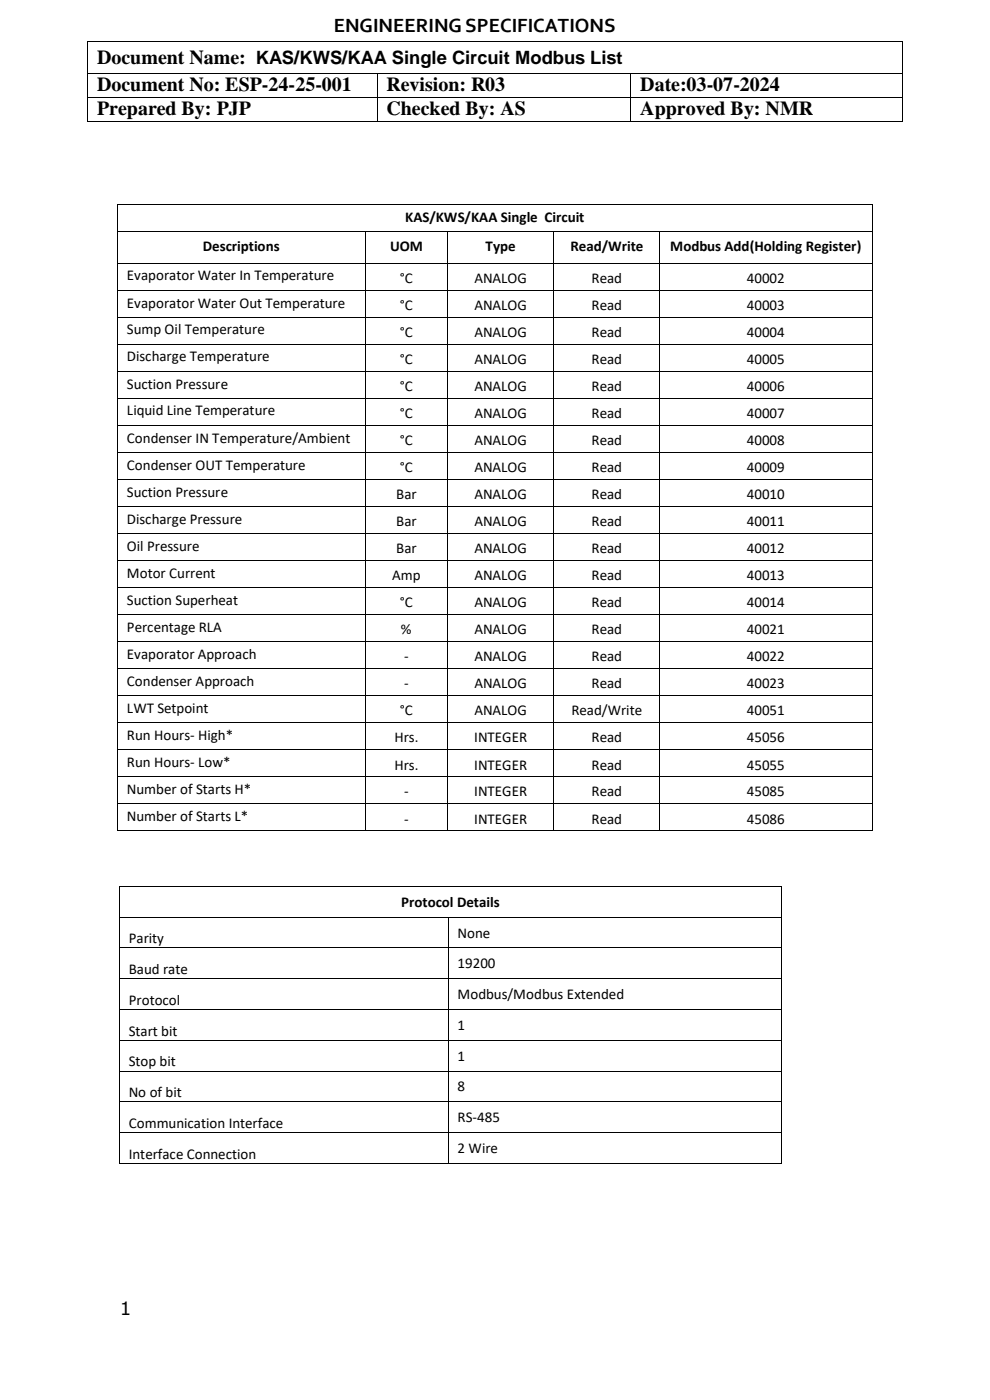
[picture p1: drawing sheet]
<svg xmlns="http://www.w3.org/2000/svg" width="210mm" height="297mm" viewBox="0 0 210 297" stroke-linecap="round" stroke-linejoin="round" font-family="sans-serif">
<defs><g id="words">
<g font-size="4.2">
<text x="70.8" y="6.8">ENGINEERINGSPECIFICATIONS</text>
<text x="20.6" y="13.6">Document Name: KAS/KWS/KAA Single Circuit Modbus List</text>
<text x="20.6" y="19.3">Document No: ESP-24-25-001</text>
<text x="82" y="19.3">Revision: R03</text>
<text x="135.8" y="19.3">Date:03-07-2024</text>
<text x="20.6" y="24.4">Prepared By: PJP</text>
<text x="82" y="24.4">Checked By: AS</text>
<text x="135.8" y="24.4">Approved By: NMR</text>
</g>
<text font-size="3.9" x="25.4" y="279">1</text>
<g font-size="3.2">
<text x="86" y="47">KAS/KWS/KAA Single Circuit</text>
<text x="43" y="53.3">Descriptions</text>
<text x="82.7" y="53.3">UOM</text>
<text x="103" y="53.3">Type</text>
<text x="121" y="53.3">Read/Write</text>
<text x="142.2" y="53.3">Modbus Add(Holding Register)</text>
<text x="26.9" y="59.5">Evaporator Water In Temperature</text>
<text x="26.9" y="65.2">Evaporator Water Out Temperature</text>
<text x="84.9" y="60">°C</text>
<text x="84.9" y="65.8">°C</text>
<text x="100.6" y="60">ANALOG</text>
<text x="100.6" y="65.8">ANALOG</text>
<text x="125.5" y="60">Read</text>
<text x="125.5" y="65.8">Read</text>
<text x="158.4" y="60">40002</text>
<text x="158.4" y="65.8">40003</text>
<text x="26.9" y="71">Sump Oil Temperature</text>
<text x="84.9" y="71.5">°C</text>
<text x="100.6" y="71.5">ANALOG</text>
<text x="125.5" y="71.5">Read</text>
<text x="158.4" y="71.5">40004</text>
<text x="26.9" y="76.7">Discharge Temperature</text>
<text x="84.9" y="77.2">°C</text>
<text x="100.6" y="77.2">ANALOG</text>
<text x="125.5" y="77.2">Read</text>
<text x="158.4" y="77.2">40005</text>
<text x="26.9" y="82.4">Suction Pressure</text>
<text x="84.9" y="83">°C</text>
<text x="100.6" y="83">ANALOG</text>
<text x="125.5" y="83">Read</text>
<text x="158.4" y="83">40006</text>
<text x="26.9" y="88.1">Liquid Line Temperature</text>
<text x="84.9" y="88.7">°C</text>
<text x="100.6" y="88.7">ANALOG</text>
<text x="125.5" y="88.7">Read</text>
<text x="158.4" y="88.7">40007</text>
<text x="26.9" y="93.9">Condenser IN Temperature/Ambient</text>
<text x="84.9" y="94.5">°C</text>
<text x="100.6" y="94.5">ANALOG</text>
<text x="125.5" y="94.5">Read</text>
<text x="158.4" y="94.5">40008</text>
<text x="26.9" y="99.6">Condenser OUT Temperature</text>
<text x="84.9" y="100.2">°C</text>
<text x="100.6" y="100.2">ANALOG</text>
<text x="125.5" y="100.2">Read</text>
<text x="158.4" y="100.2">40009</text>
<text x="26.9" y="105.4">Suction Pressure</text>
<text x="84" y="105.9">Bar</text>
<text x="100.6" y="105.9">ANALOG</text>
<text x="125.5" y="105.9">Read</text>
<text x="158.4" y="105.9">40010</text>
<text x="26.9" y="111.1">Discharge Pressure</text>
<text x="84" y="111.7">Bar</text>
<text x="100.6" y="111.7">ANALOG</text>
<text x="125.5" y="111.7">Read</text>
<text x="158.4" y="111.7">40011</text>
<text x="26.9" y="116.8">Oil Pressure</text>
<text x="84" y="117.4">Bar</text>
<text x="100.6" y="117.4">ANALOG</text>
<text x="125.5" y="117.4">Read</text>
<text x="158.4" y="117.4">40012</text>
<text x="26.9" y="122.6">Motor Current</text>
<text x="83.2" y="123.1">Amp</text>
<text x="100.6" y="123.1">ANALOG</text>
<text x="125.5" y="123.1">Read</text>
<text x="158.4" y="123.1">40013</text>
<text x="26.9" y="128.3">Suction Superheat</text>
<text x="84.9" y="128.8">°C</text>
<text x="100.6" y="128.8">ANALOG</text>
<text x="125.5" y="128.8">Read</text>
<text x="158.4" y="128.8">40014</text>
<text x="26.9" y="134">Percentage RLA</text>
<text x="85.1" y="134.6">%</text>
<text x="100.6" y="134.6">ANALOG</text>
<text x="125.5" y="134.6">Read</text>
<text x="158.4" y="134.6">40021</text>
<text x="26.9" y="139.8">Evaporator Approach</text>
<text x="85.7" y="140.3">-</text>
<text x="100.6" y="140.3">ANALOG</text>
<text x="125.5" y="140.3">Read</text>
<text x="158.4" y="140.3">40022</text>
<text x="26.9" y="145.5">Condenser Approach</text>
<text x="85.7" y="146">-</text>
<text x="100.6" y="146">ANALOG</text>
<text x="125.5" y="146">Read</text>
<text x="158.4" y="146">40023</text>
<text x="26.9" y="151.2">LWT Setpoint</text>
<text x="84.9" y="151.8">°C</text>
<text x="100.6" y="151.8">ANALOG</text>
<text x="121.2" y="151.8">Read/Write</text>
<text x="158.4" y="151.8">40051</text>
<text x="26.9" y="156.9">Run Hours- High*</text>
<text x="83.7" y="157.5">Hrs.</text>
<text x="100.6" y="157.5">INTEGER</text>
<text x="125.5" y="157.5">Read</text>
<text x="158.4" y="157.5">45056</text>
<text x="26.9" y="162.7">Run Hours- Low*</text>
<text x="83.7" y="163.3">Hrs.</text>
<text x="100.6" y="163.3">INTEGER</text>
<text x="125.5" y="163.3">Read</text>
<text x="158.4" y="163.3">45055</text>
<text x="26.9" y="168.4">Number of Starts H*</text>
<text x="85.7" y="169">-</text>
<text x="100.6" y="169">INTEGER</text>
<text x="125.5" y="169">Read</text>
<text x="158.4" y="169">45085</text>
<text x="26.9" y="174.2">Number of Starts L*</text>
<text x="85.7" y="174.7">-</text>
<text x="100.6" y="174.7">INTEGER</text>
<text x="125.5" y="174.7">Read</text>
<text x="158.4" y="174.7">45086</text>
<text x="85.1" y="192.4">Protocol Details</text>
<text x="27.3" y="200.1">Parity</text>
<text x="97.1" y="198.9">None</text>
<text x="27.3" y="206.7">Baud rate</text>
<text x="97.1" y="205.4">19200</text>
<text x="27.3" y="213.2">Protocol</text>
<text x="97.1" y="212">Modbus/Modbus Extended</text>
<text x="27.3" y="219.7">Start bit</text>
<text x="97.1" y="218.5">1</text>
<text x="27.3" y="226.3">Stop bit</text>
<text x="97.1" y="225">1</text>
<text x="27.3" y="232.8">No of bit</text>
<text x="97.1" y="231.6">8</text>
<text x="27.3" y="239.3">Communication Interface</text>
<text x="97.1" y="238.1">RS-485</text>
<text x="27.3" y="245.9">Interface Connection</text>
<text x="97.1" y="244.6">2 Wire</text>
</g>
</g></defs>
<g fill="#000">
<path d="M18.5 8.7h.2v.1h-.2z" fill-rule="evenodd"/>
<path d="M18.5 8.7h.2v.1h-.2z" fill-rule="evenodd"/>
<path d="M18.5 15.6h.2v.1h-.2z" fill-rule="evenodd"/>
<path d="M79.9 15.6h.2v.1h-.2z" fill-rule="evenodd"/>
<path d="M133.8 15.6h.1v.1h-.1z" fill-rule="evenodd"/>
<path d="M191.3 8.7h.2v.1h-.2z" fill-rule="evenodd"/>
<path d="M191.3 8.7h.2v.1h-.2z" fill-rule="evenodd"/>
<path d="M191.3 15.6h.2v.1h-.2z" fill-rule="evenodd"/>
<path d="M18.5 20.6h.2v.2h-.2z" fill-rule="evenodd"/>
<path d="M18.5 25.7h.2v.1h-.2z" fill-rule="evenodd"/>
<path d="M18.5 25.7h.2v.1h-.2z" fill-rule="evenodd"/>
<path d="M79.9 20.6h.2v.2h-.2z" fill-rule="evenodd"/>
<path d="M79.9 25.7h.2v.1h-.2z" fill-rule="evenodd"/>
<path d="M133.8 20.6h.1v.2h-.1z" fill-rule="evenodd"/>
<path d="M133.8 25.7h.1v.1h-.1z" fill-rule="evenodd"/>
<path d="M191.3 20.6h.2v.2h-.2z" fill-rule="evenodd"/>
<path d="M191.3 25.7h.2v.1h-.2z" fill-rule="evenodd"/>
<path d="M191.3 25.7h.2v.1h-.2z" fill-rule="evenodd"/>
<path d="M24.9 43.3h.2v.1h-.2z" fill-rule="evenodd"/>
<path d="M24.9 43.3h.2v.1h-.2z" fill-rule="evenodd"/>
<path d="M24.9 49h.2v.2h-.2z" fill-rule="evenodd"/>
<path d="M24.9 55.8h.2v.1h-.2z" fill-rule="evenodd"/>
<path d="M77.4 49h.1v.2h-.1z" fill-rule="evenodd"/>
<path d="M77.4 55.8h.1v.1h-.1z" fill-rule="evenodd"/>
<path d="M94.9 49h.2v.2h-.2z" fill-rule="evenodd"/>
<path d="M94.9 55.8h.2v.1h-.2z" fill-rule="evenodd"/>
<path d="M117.4 49h.1v.2h-.1z" fill-rule="evenodd"/>
<path d="M117.4 55.8h.1v.1h-.1z" fill-rule="evenodd"/>
<path d="M139.9 49h.2v.2h-.2z" fill-rule="evenodd"/>
<path d="M139.9 55.8h.2v.1h-.2z" fill-rule="evenodd"/>
<path d="M184.9 43.3h.2v.1h-.2z" fill-rule="evenodd"/>
<path d="M184.9 43.3h.2v.1h-.2z" fill-rule="evenodd"/>
<path d="M184.9 49h.2v.2h-.2z" fill-rule="evenodd"/>
<path d="M184.9 55.8h.2v.1h-.2z" fill-rule="evenodd"/>
<path d="M24.9 61.5h.2v.2h-.2z" fill-rule="evenodd"/>
<path d="M24.9 67.2h.2v.2h-.2z" fill-rule="evenodd"/>
<path d="M24.9 72.9h.2v.2h-.2z" fill-rule="evenodd"/>
<path d="M24.9 78.7h.2v.2h-.2z" fill-rule="evenodd"/>
<path d="M77.4 61.5h.1v.2h-.1z" fill-rule="evenodd"/>
<path d="M77.4 67.2h.1v.2h-.1z" fill-rule="evenodd"/>
<path d="M77.4 72.9h.1v.2h-.1z" fill-rule="evenodd"/>
<path d="M77.4 78.7h.1v.2h-.1z" fill-rule="evenodd"/>
<path d="M94.9 61.5h.2v.2h-.2z" fill-rule="evenodd"/>
<path d="M94.9 67.2h.2v.2h-.2z" fill-rule="evenodd"/>
<path d="M94.9 72.9h.2v.2h-.2z" fill-rule="evenodd"/>
<path d="M94.9 78.7h.2v.2h-.2z" fill-rule="evenodd"/>
<path d="M117.4 61.5h.1v.2h-.1z" fill-rule="evenodd"/>
<path d="M117.4 67.2h.1v.2h-.1z" fill-rule="evenodd"/>
<path d="M117.4 72.9h.1v.2h-.1z" fill-rule="evenodd"/>
<path d="M117.4 78.7h.1v.2h-.1z" fill-rule="evenodd"/>
<path d="M139.9 61.5h.2v.2h-.2z" fill-rule="evenodd"/>
<path d="M139.9 67.2h.2v.2h-.2z" fill-rule="evenodd"/>
<path d="M139.9 72.9h.2v.2h-.2z" fill-rule="evenodd"/>
<path d="M139.9 78.7h.2v.2h-.2z" fill-rule="evenodd"/>
<path d="M184.9 61.5h.2v.2h-.2z" fill-rule="evenodd"/>
<path d="M184.9 67.2h.2v.2h-.2z" fill-rule="evenodd"/>
<path d="M184.9 72.9h.2v.2h-.2z" fill-rule="evenodd"/>
<path d="M184.9 78.7h.2v.2h-.2z" fill-rule="evenodd"/>
<path d="M24.9 84.4h.2v.2h-.2z" fill-rule="evenodd"/>
<path d="M24.9 90.2h.2v.1h-.2z" fill-rule="evenodd"/>
<path d="M24.9 95.9h.2v.2h-.2z" fill-rule="evenodd"/>
<path d="M77.4 84.4h.1v.2h-.1z" fill-rule="evenodd"/>
<path d="M77.4 90.2h.1v.1h-.1z" fill-rule="evenodd"/>
<path d="M77.4 95.9h.1v.2h-.1z" fill-rule="evenodd"/>
<path d="M94.9 84.4h.2v.2h-.2z" fill-rule="evenodd"/>
<path d="M94.9 90.2h.2v.1h-.2z" fill-rule="evenodd"/>
<path d="M94.9 95.9h.2v.2h-.2z" fill-rule="evenodd"/>
<path d="M117.4 84.4h.1v.2h-.1z" fill-rule="evenodd"/>
<path d="M117.4 90.2h.1v.1h-.1z" fill-rule="evenodd"/>
<path d="M117.4 95.9h.1v.2h-.1z" fill-rule="evenodd"/>
<path d="M139.9 84.4h.2v.2h-.2z" fill-rule="evenodd"/>
<path d="M139.9 90.2h.2v.1h-.2z" fill-rule="evenodd"/>
<path d="M139.9 95.9h.2v.2h-.2z" fill-rule="evenodd"/>
<path d="M184.9 84.4h.2v.2h-.2z" fill-rule="evenodd"/>
<path d="M184.9 90.2h.2v.1h-.2z" fill-rule="evenodd"/>
<path d="M184.9 95.9h.2v.2h-.2z" fill-rule="evenodd"/>
<path d="M24.9 101.6h.2v.2h-.2z" fill-rule="evenodd"/>
<path d="M24.9 107.4h.2v.1h-.2z" fill-rule="evenodd"/>
<path d="M24.9 113.1h.2v.2h-.2z" fill-rule="evenodd"/>
<path d="M24.9 118.8h.2v.2h-.2z" fill-rule="evenodd"/>
<path d="M77.4 101.6h.1v.2h-.1z" fill-rule="evenodd"/>
<path d="M77.4 107.4h.1v.1h-.1z" fill-rule="evenodd"/>
<path d="M77.4 113.1h.1v.2h-.1z" fill-rule="evenodd"/>
<path d="M77.4 118.8h.1v.2h-.1z" fill-rule="evenodd"/>
<path d="M94.9 101.6h.2v.2h-.2z" fill-rule="evenodd"/>
<path d="M94.9 107.4h.2v.1h-.2z" fill-rule="evenodd"/>
<path d="M94.9 113.1h.2v.2h-.2z" fill-rule="evenodd"/>
<path d="M94.9 118.8h.2v.2h-.2z" fill-rule="evenodd"/>
<path d="M117.4 101.6h.1v.2h-.1z" fill-rule="evenodd"/>
<path d="M117.4 107.4h.1v.1h-.1z" fill-rule="evenodd"/>
<path d="M117.4 113.1h.1v.2h-.1z" fill-rule="evenodd"/>
<path d="M117.4 118.8h.1v.2h-.1z" fill-rule="evenodd"/>
<path d="M139.9 101.6h.2v.2h-.2z" fill-rule="evenodd"/>
<path d="M139.9 107.4h.2v.1h-.2z" fill-rule="evenodd"/>
<path d="M139.9 113.1h.2v.2h-.2z" fill-rule="evenodd"/>
<path d="M139.9 118.8h.2v.2h-.2z" fill-rule="evenodd"/>
<path d="M184.9 101.6h.2v.2h-.2z" fill-rule="evenodd"/>
<path d="M184.9 107.4h.2v.1h-.2z" fill-rule="evenodd"/>
<path d="M184.9 113.1h.2v.2h-.2z" fill-rule="evenodd"/>
<path d="M184.9 118.8h.2v.2h-.2z" fill-rule="evenodd"/>
<path d="M24.9 124.6h.2v.1h-.2z" fill-rule="evenodd"/>
<path d="M24.9 130.3h.2v.2h-.2z" fill-rule="evenodd"/>
<path d="M24.9 136h.2v.2h-.2z" fill-rule="evenodd"/>
<path d="M77.4 124.6h.1v.1h-.1z" fill-rule="evenodd"/>
<path d="M77.4 130.3h.1v.2h-.1z" fill-rule="evenodd"/>
<path d="M77.4 136h.1v.2h-.1z" fill-rule="evenodd"/>
<path d="M94.9 124.6h.2v.1h-.2z" fill-rule="evenodd"/>
<path d="M94.9 130.3h.2v.2h-.2z" fill-rule="evenodd"/>
<path d="M94.9 136h.2v.2h-.2z" fill-rule="evenodd"/>
<path d="M117.4 124.6h.1v.1h-.1z" fill-rule="evenodd"/>
<path d="M117.4 130.3h.1v.2h-.1z" fill-rule="evenodd"/>
<path d="M117.4 136h.1v.2h-.1z" fill-rule="evenodd"/>
<path d="M139.9 124.6h.2v.1h-.2z" fill-rule="evenodd"/>
<path d="M139.9 130.3h.2v.2h-.2z" fill-rule="evenodd"/>
<path d="M139.9 136h.2v.2h-.2z" fill-rule="evenodd"/>
<path d="M184.9 124.6h.2v.1h-.2z" fill-rule="evenodd"/>
<path d="M184.9 130.3h.2v.2h-.2z" fill-rule="evenodd"/>
<path d="M184.9 136h.2v.2h-.2z" fill-rule="evenodd"/>
<path d="M24.9 141.7h.2v.2h-.2z" fill-rule="evenodd"/>
<path d="M24.9 147.5h.2v.2h-.2z" fill-rule="evenodd"/>
<path d="M24.9 153.2h.2v.2h-.2z" fill-rule="evenodd"/>
<path d="M24.9 159h.2v.1h-.2z" fill-rule="evenodd"/>
<path d="M77.4 141.7h.1v.2h-.1z" fill-rule="evenodd"/>
<path d="M77.4 147.5h.1v.2h-.1z" fill-rule="evenodd"/>
<path d="M77.4 153.2h.1v.2h-.1z" fill-rule="evenodd"/>
<path d="M77.4 159h.1v.1h-.1z" fill-rule="evenodd"/>
<path d="M94.9 141.7h.2v.2h-.2z" fill-rule="evenodd"/>
<path d="M94.9 147.5h.2v.2h-.2z" fill-rule="evenodd"/>
<path d="M94.9 153.2h.2v.2h-.2z" fill-rule="evenodd"/>
<path d="M94.9 159h.2v.1h-.2z" fill-rule="evenodd"/>
<path d="M117.4 141.7h.1v.2h-.1z" fill-rule="evenodd"/>
<path d="M117.4 147.5h.1v.2h-.1z" fill-rule="evenodd"/>
<path d="M117.4 153.2h.1v.2h-.1z" fill-rule="evenodd"/>
<path d="M117.4 159h.1v.1h-.1z" fill-rule="evenodd"/>
<path d="M139.9 141.7h.2v.2h-.2z" fill-rule="evenodd"/>
<path d="M139.9 147.5h.2v.2h-.2z" fill-rule="evenodd"/>
<path d="M139.9 153.2h.2v.2h-.2z" fill-rule="evenodd"/>
<path d="M139.9 159h.2v.1h-.2z" fill-rule="evenodd"/>
<path d="M184.9 141.7h.2v.2h-.2z" fill-rule="evenodd"/>
<path d="M184.9 147.5h.2v.2h-.2z" fill-rule="evenodd"/>
<path d="M184.9 153.2h.2v.2h-.2z" fill-rule="evenodd"/>
<path d="M184.9 159h.2v.1h-.2z" fill-rule="evenodd"/>
<path d="M24.9 164.7h.2v.2h-.2z" fill-rule="evenodd"/>
<path d="M24.9 170.4h.2v.2h-.2z" fill-rule="evenodd"/>
<path d="M24.9 176.2h.2v.1h-.2z" fill-rule="evenodd"/>
<path d="M24.9 176.2h.2v.1h-.2z" fill-rule="evenodd"/>
<path d="M77.4 164.7h.1v.2h-.1z" fill-rule="evenodd"/>
<path d="M77.4 170.4h.1v.2h-.1z" fill-rule="evenodd"/>
<path d="M77.4 176.2h.1v.1h-.1z" fill-rule="evenodd"/>
<path d="M94.9 164.7h.2v.2h-.2z" fill-rule="evenodd"/>
<path d="M94.9 170.4h.2v.2h-.2z" fill-rule="evenodd"/>
<path d="M94.9 176.2h.2v.1h-.2z" fill-rule="evenodd"/>
<path d="M117.4 164.7h.1v.2h-.1z" fill-rule="evenodd"/>
<path d="M117.4 170.4h.1v.2h-.1z" fill-rule="evenodd"/>
<path d="M117.4 176.2h.1v.1h-.1z" fill-rule="evenodd"/>
<path d="M139.9 164.7h.2v.2h-.2z" fill-rule="evenodd"/>
<path d="M139.9 170.4h.2v.2h-.2z" fill-rule="evenodd"/>
<path d="M139.9 176.2h.2v.1h-.2z" fill-rule="evenodd"/>
<path d="M184.9 164.7h.2v.2h-.2z" fill-rule="evenodd"/>
<path d="M184.9 170.4h.2v.2h-.2z" fill-rule="evenodd"/>
<path d="M184.9 176.2h.2v.1h-.2z" fill-rule="evenodd"/>
<path d="M184.9 176.2h.2v.1h-.2z" fill-rule="evenodd"/>
<path d="M25.3 188h.2v.2h-.2z" fill-rule="evenodd"/>
<path d="M25.3 188h.2v.2h-.2z" fill-rule="evenodd"/>
<path d="M25.3 194.5h.2v.2h-.2z" fill-rule="evenodd"/>
<path d="M95.1 194.5h.2v.2h-.2z" fill-rule="evenodd"/>
<path d="M165.7 188h.2v.2h-.2z" fill-rule="evenodd"/>
<path d="M165.7 188h.2v.2h-.2z" fill-rule="evenodd"/>
<path d="M165.7 194.5h.2v.2h-.2z" fill-rule="evenodd"/>
<path d="M25.3 201h.2v.2h-.2z" fill-rule="evenodd"/>
<path d="M25.3 207.5h.2v.2h-.2z" fill-rule="evenodd"/>
<path d="M25.3 214.1h.2v.1h-.2z" fill-rule="evenodd"/>
<path d="M95.1 201h.2v.2h-.2z" fill-rule="evenodd"/>
<path d="M95.1 207.5h.2v.2h-.2z" fill-rule="evenodd"/>
<path d="M95.1 214.1h.2v.1h-.2z" fill-rule="evenodd"/>
<path d="M165.7 201h.2v.2h-.2z" fill-rule="evenodd"/>
<path d="M165.7 207.5h.2v.2h-.2z" fill-rule="evenodd"/>
<path d="M165.7 214.1h.2v.1h-.2z" fill-rule="evenodd"/>
<path d="M25.3 220.6h.2v.2h-.2z" fill-rule="evenodd"/>
<path d="M25.3 227.1h.2v.2h-.2z" fill-rule="evenodd"/>
<path d="M25.3 233.7h.2v.1h-.2z" fill-rule="evenodd"/>
<path d="M95.1 220.6h.2v.2h-.2z" fill-rule="evenodd"/>
<path d="M95.1 227.1h.2v.2h-.2z" fill-rule="evenodd"/>
<path d="M95.1 233.7h.2v.1h-.2z" fill-rule="evenodd"/>
<path d="M165.7 220.6h.2v.2h-.2z" fill-rule="evenodd"/>
<path d="M165.7 227.1h.2v.2h-.2z" fill-rule="evenodd"/>
<path d="M165.7 233.7h.2v.1h-.2z" fill-rule="evenodd"/>
<path d="M25.3 240.2h.2v.2h-.2z" fill-rule="evenodd"/>
<path d="M25.3 246.7h.2v.2h-.2z" fill-rule="evenodd"/>
<path d="M25.3 246.7h.2v.2h-.2z" fill-rule="evenodd"/>
<path d="M95.1 240.2h.2v.2h-.2z" fill-rule="evenodd"/>
<path d="M95.1 246.7h.2v.2h-.2z" fill-rule="evenodd"/>
<path d="M165.7 240.2h.2v.2h-.2z" fill-rule="evenodd"/>
<path d="M165.7 246.7h.2v.2h-.2z" fill-rule="evenodd"/>
<path d="M165.7 246.7h.2v.2h-.2z" fill-rule="evenodd"/>
</g>
<g fill="none" stroke="#000" stroke-width=".21">
<path d="M18.6 8.8v6.8M18.6 15.7v4.9M18.7 8.8h172.6M18.7 15.7h61.2M80 15.7v4.9M80.1 15.7h53.7M133.8 15.7v4.9M133.9 15.7h57.4M191.4 8.8v6.8M191.4 15.7v4.9M18.6 20.8v4.9M18.7 20.7h61.2"/>
<path d="M18.7 25.7h61.2M80 20.8v4.9M80.1 20.7h53.7M80.1 25.7h53.7M133.8 20.8v4.9M133.9 20.7h57.4M133.9 25.7h57.4M191.4 20.8v4.9M25 43.4v5.6M25 49.2v6.6M25 55.9v5.6M25.1 43.4h159.8"/>
<path d="M25.1 49.1h52.3M25.1 55.8h52.3M77.4 49.2v6.6M77.4 55.9v5.6M77.5 49.1h17.4M77.5 55.8h17.4M95 49.2v6.6M95 55.9v5.6M95.1 49.1h22.3M95.1 55.8h22.3M117.5 49.2v6.6M117.5 55.9v5.6"/>
<path d="M117.5 49.1h22.4M117.5 55.8h22.4M140 49.2v6.6M140 55.9v5.6M140.1 49.1h44.8M140.1 55.8h44.8M185 43.4v5.6M185 49.2v6.6M185 55.9v5.6M25 61.7v5.5M25 67.4v5.5M25 73.1v5.6"/>
<path d="M25 78.9v5.5M25.1 61.6h52.3M25.1 67.3h52.3M25.1 73h52.3M25.1 78.8h52.3M77.4 61.7v5.5M77.4 67.4v5.5M77.4 73.1v5.6M77.4 78.9v5.5M77.5 61.6h17.4M77.5 67.3h17.4M77.5 73h17.4"/>
<path d="M77.5 78.8h17.4M95 61.7v5.5M95 67.4v5.5M95 73.1v5.6M95 78.9v5.5M95.1 61.6h22.3M95.1 67.3h22.3M95.1 73h22.3M95.1 78.8h22.3M117.5 61.7v5.5M117.5 67.4v5.5M117.5 73.1v5.6"/>
<path d="M117.5 78.9v5.5M117.5 61.6h22.4M117.5 67.3h22.4M117.5 73h22.4M117.5 78.8h22.4M140 61.7v5.5M140 67.4v5.5M140 73.1v5.6M140 78.9v5.5M140.1 61.6h44.8M140.1 67.3h44.8M140.1 73h44.8"/>
<path d="M140.1 78.8h44.8M185 61.7v5.5M185 67.4v5.5M185 73.1v5.6M185 78.9v5.5M25 84.6v5.6M25 90.3v5.6M25 96.1v5.5M25.1 84.5h52.3M25.1 90.3h52.3M25.1 96h52.3M77.4 84.6v5.6"/>
<path d="M77.4 90.3v5.6M77.4 96.1v5.5M77.5 84.5h17.4M77.5 90.3h17.4M77.5 96h17.4M95 84.6v5.6M95 90.3v5.6M95 96.1v5.5M95.1 84.5h22.3M95.1 90.3h22.3M95.1 96h22.3M117.5 84.6v5.6"/>
<path d="M117.5 90.3v5.6M117.5 96.1v5.5M117.5 84.5h22.4M117.5 90.3h22.4M117.5 96h22.4M140 84.6v5.6M140 90.3v5.6M140 96.1v5.5M140.1 84.5h44.8M140.1 90.3h44.8M140.1 96h44.8M185 84.6v5.6"/>
<path d="M185 90.3v5.6M185 96.1v5.5M25 101.8v5.6M25 107.5v5.6M25 113.3v5.5M25 119v5.6M25.1 101.7h52.3M25.1 107.5h52.3M25.1 113.2h52.3M25.1 118.9h52.3M77.4 101.8v5.6M77.4 107.5v5.6"/>
<path d="M77.4 113.3v5.5M77.4 119v5.6M77.5 101.7h17.4M77.5 107.5h17.4M77.5 113.2h17.4M77.5 118.9h17.4M95 101.8v5.6M95 107.5v5.6M95 113.3v5.5M95 119v5.6M95.1 101.7h22.3M95.1 107.5h22.3"/>
<path d="M95.1 113.2h22.3M95.1 118.9h22.3M117.5 101.8v5.6M117.5 107.5v5.6M117.5 113.3v5.5M117.5 119v5.6M117.5 101.7h22.4M117.5 107.5h22.4M117.5 113.2h22.4M117.5 118.9h22.4M140 101.8v5.6M140 107.5v5.6"/>
<path d="M140 113.3v5.5M140 119v5.6M140.1 101.7h44.8M140.1 107.5h44.8M140.1 113.2h44.8M140.1 118.9h44.8M185 101.8v5.6M185 107.5v5.6M185 113.3v5.5M185 119v5.6M25 124.7v5.6M25 130.5v5.5"/>
<path d="M25 136.2v5.5M25.1 124.6h52.3M25.1 130.4h52.3M25.1 136.1h52.3M77.4 124.7v5.6M77.4 130.5v5.5M77.4 136.2v5.5M77.5 124.6h17.4M77.5 130.4h17.4M77.5 136.1h17.4M95 124.7v5.6M95 130.5v5.5"/>
<path d="M95 136.2v5.5M95.1 124.6h22.3M95.1 130.4h22.3M95.1 136.1h22.3M117.5 124.7v5.6M117.5 130.5v5.5M117.5 136.2v5.5M117.5 124.6h22.4M117.5 130.4h22.4M117.5 136.1h22.4M140 124.7v5.6M140 130.5v5.5"/>
<path d="M140 136.2v5.5M140.1 124.6h44.8M140.1 130.4h44.8M140.1 136.1h44.8M185 124.7v5.6M185 130.5v5.5M185 136.2v5.5M25 141.9v5.6M25 147.7v5.5M25 153.4v5.6M25 159.1v5.6M25.1 141.8h52.3"/>
<path d="M25.1 147.6h52.3M25.1 153.3h52.3M25.1 159.1h52.3M77.4 141.9v5.6M77.4 147.7v5.5M77.4 153.4v5.6M77.4 159.1v5.6M77.5 141.8h17.4M77.5 147.6h17.4M77.5 153.3h17.4M77.5 159.1h17.4M95 141.9v5.6"/>
<path d="M95 147.7v5.5M95 153.4v5.6M95 159.1v5.6M95.1 141.8h22.3M95.1 147.6h22.3M95.1 153.3h22.3M95.1 159.1h22.3M117.5 141.9v5.6M117.5 147.7v5.5M117.5 153.4v5.6M117.5 159.1v5.6M117.5 141.8h22.4"/>
<path d="M117.5 147.6h22.4M117.5 153.3h22.4M117.5 159.1h22.4M140 141.9v5.6M140 147.7v5.5M140 153.4v5.6M140 159.1v5.6M140.1 141.8h44.8M140.1 147.6h44.8M140.1 153.3h44.8M140.1 159.1h44.8M185 141.9v5.6"/>
<path d="M185 147.7v5.5M185 153.4v5.6M185 159.1v5.6M25 164.9v5.5M25 170.6v5.6M25.1 164.8h52.3M25.1 170.5h52.3M25.1 176.3h52.3M77.4 164.9v5.5M77.4 170.6v5.6M77.5 164.8h17.4M77.5 170.5h17.4"/>
<path d="M77.5 176.3h17.4M95 164.9v5.5M95 170.6v5.6M95.1 164.8h22.3M95.1 170.5h22.3M95.1 176.3h22.3M117.5 164.9v5.5M117.5 170.6v5.6M117.5 164.8h22.4M117.5 170.5h22.4M117.5 176.3h22.4M140 164.9v5.5"/>
<path d="M140 170.6v5.6M140.1 164.8h44.8M140.1 170.5h44.8M140.1 176.3h44.8M185 164.9v5.5M185 170.6v5.6M25.4 188.2v6.3M25.4 194.7v6.3M25.5 188.1h140.2M25.5 194.6h69.6M95.2 194.7v6.3M95.3 194.6h70.4"/>
<path d="M165.8 188.2v6.3M165.8 194.7v6.3M25.4 201.2v6.3M25.4 207.7v6.4M25.4 214.2v6.4M25.5 201.1h69.6M25.5 207.6h69.6M25.5 214.1h69.6M95.2 201.2v6.3M95.2 207.7v6.4M95.2 214.2v6.4M95.3 201.1h70.4"/>
<path d="M95.3 207.6h70.4M95.3 214.1h70.4M165.8 201.2v6.3M165.8 207.7v6.4M165.8 214.2v6.4M25.4 220.8v6.3M25.4 227.3v6.4M25.4 233.8v6.4M25.5 220.7h69.6M25.5 227.2h69.6M25.5 233.8h69.6M95.2 220.8v6.3"/>
<path d="M95.2 227.3v6.4M95.2 233.8v6.4M95.3 220.7h70.4M95.3 227.2h70.4M95.3 233.8h70.4M165.8 220.8v6.3M165.8 227.3v6.4M165.8 233.8v6.4M25.4 240.4v6.3M25.5 240.3h69.6M25.5 246.8h69.6M95.2 240.4v6.3"/>
<path d="M95.3 240.3h70.4M95.3 246.8h70.4M165.8 240.4v6.3"/>
</g>
<use href="#words"/>
</svg>
